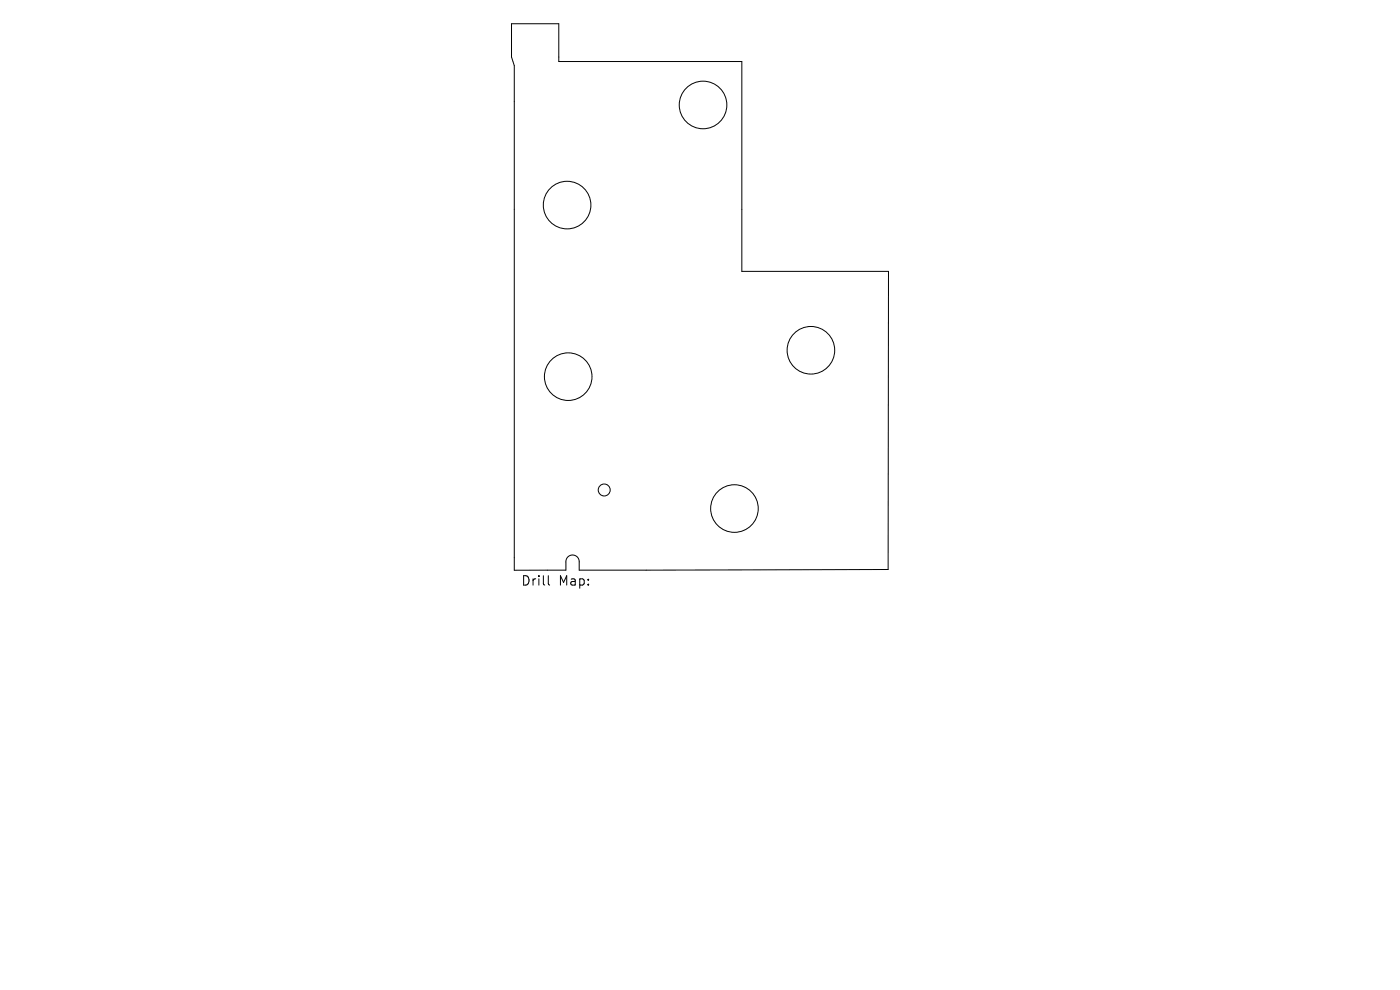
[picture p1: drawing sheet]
<svg xmlns="http://www.w3.org/2000/svg" width="297mm" height="210mm" viewBox="0 0 297 210" stroke-linecap="round" stroke-linejoin="round" font-family="sans-serif">
<defs><g id="words">
<g font-size="2.8">
<text x="110.5" y="124.5">Drill</text>
<text x="118.5" y="124.5">Map:</text>
</g>
</g></defs>
<g fill="none" stroke="#000" stroke-width=".21">
<path d="M108.5 5h10v8.1h38.9v44.5h31.1l-.1 63.2-65.5 .1v-1.7a1.41 1.41 0 0 0-1.5-1.5 1.41 1.41 0 0 0-1.3 1.5v1.7l-11 .1v-107.1l-.6-1.8zM116.3 122.1v1.7l.3 .3"/>
<circle cx="149.1" cy="22.3" r="5"/>
<circle cx="120.3" cy="43.5" r="5"/>
<circle cx="120.5" cy="79.9" r="5"/>
<circle cx="172" cy="74.3" r="5"/>
<circle cx="128.2" cy="103.9" r="1.27"/>
<circle cx="155.8" cy="107.9" r="5"/>
</g>
<use href="#words"/>
</svg>
